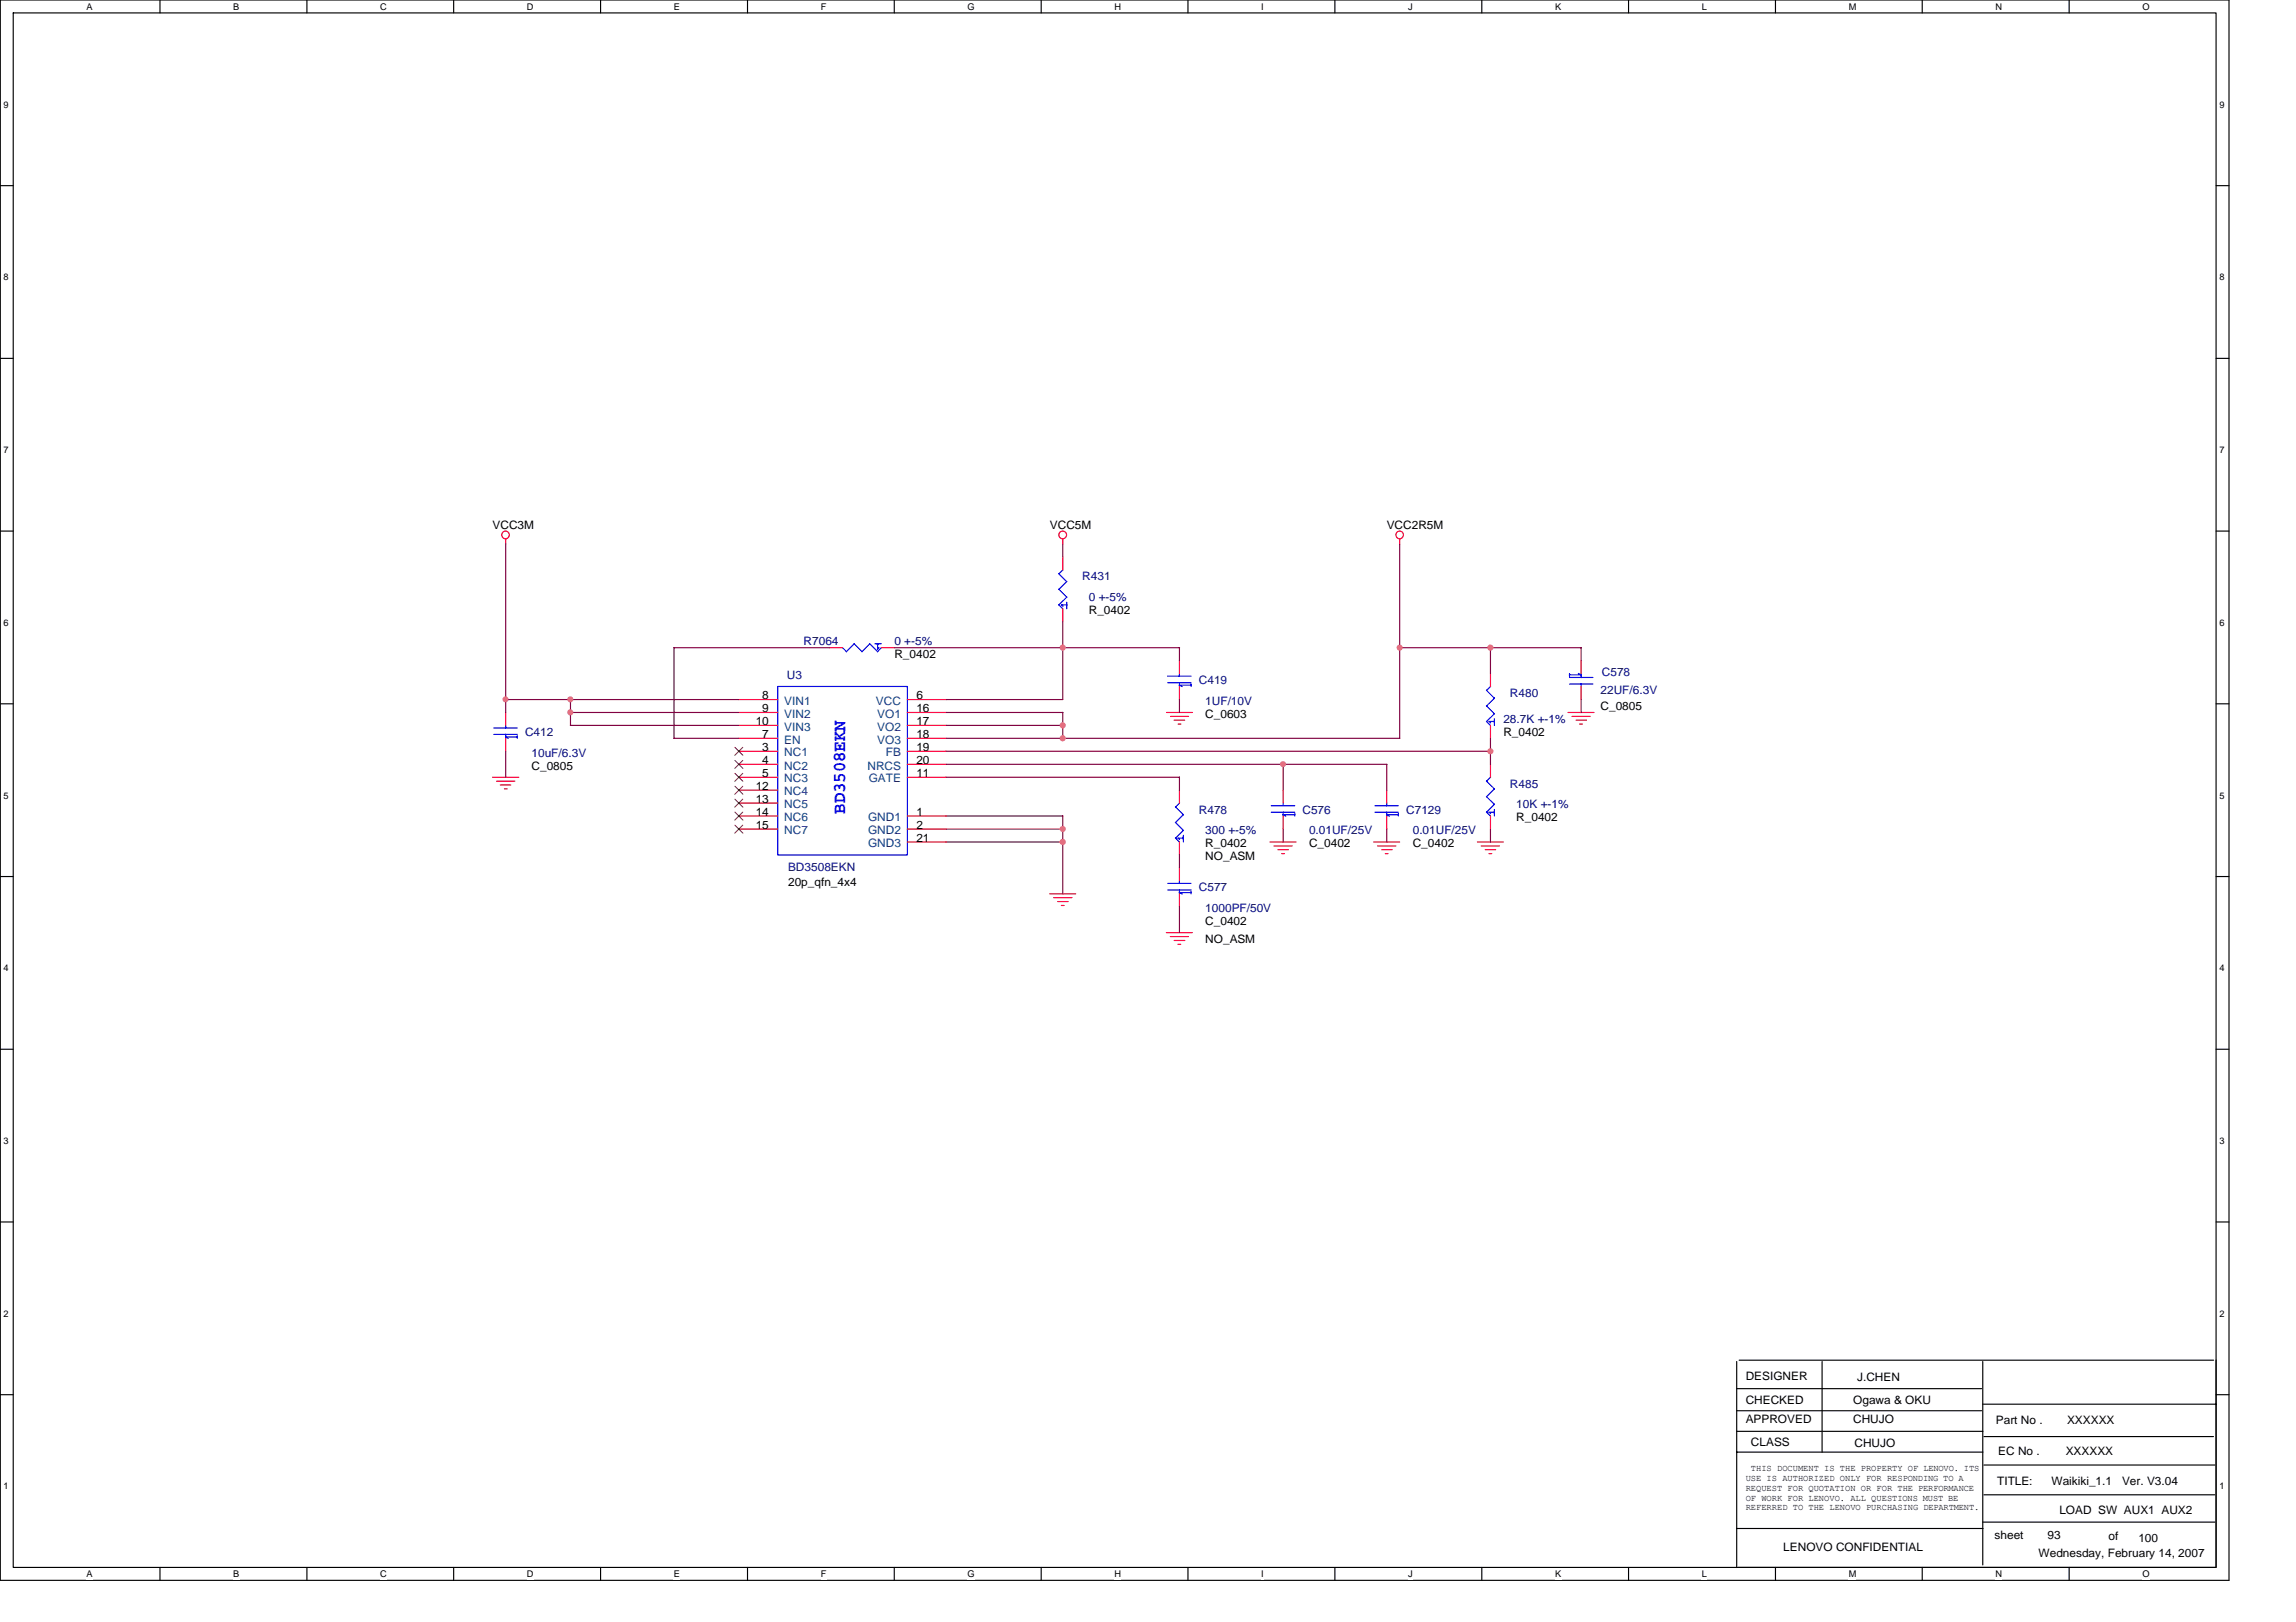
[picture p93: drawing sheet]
<svg xmlns="http://www.w3.org/2000/svg" width="297mm" height="210mm" viewBox="0 0 297 210" stroke-linecap="round" stroke-linejoin="round" font-family="sans-serif">
<defs><g id="words">
<text font-size="2.3" fill="#00f" x="109.3" y="105.3" transform="rotate(-90 109.3 105.3)">BD3508EKN</text>
<g font-size="1.5">
<text x="63.7" y="68.4">VCC3M</text>
<text x="135.8" y="68.4">VCC5M</text>
<text x="179.4" y="68.4">VCC2R5M</text>
<text x="140.9" y="79.5">R_0402</text>
<text x="115.7" y="85.2">R_0402</text>
<text x="97.8" y="93.9">10</text>
<text x="98.6" y="90.5">8</text>
<text x="98.6" y="92.2">9</text>
<text x="98.6" y="95.5">7</text>
<text x="118.6" y="90.5">6</text>
<text x="118.6" y="92.2">16</text>
<text x="118.6" y="93.9">17</text>
<text x="118.6" y="95.5">18</text>
<text x="155.9" y="92.9">C_0603</text>
<text x="194.5" y="95.2">R_0402</text>
<text x="207.1" y="91.9">C_0805</text>
<text x="68.8" y="99.6">C_0805</text>
<text x="98.6" y="97.2">3</text>
<text x="98.6" y="98.9">4</text>
<text x="98.6" y="100.6">5</text>
<text x="118.6" y="97.2">19</text>
<text x="118.6" y="98.9">20</text>
<text x="118.6" y="100.6">11</text>
<text x="97.8" y="102.2">12</text>
<text x="97.8" y="103.9">13</text>
<text x="97.8" y="105.6">14</text>
<text x="97.8" y="107.3">15</text>
<text x="118.6" y="105.6">1</text>
<text x="118.6" y="107.3">2</text>
<text x="196.2" y="106.3">R_0402</text>
<text x="118.6" y="108.9">21</text>
<text x="155.9" y="109.6">R_0402</text>
<text x="155.9" y="111.3">NO_ASM</text>
<text x="169.4" y="109.6">C_0402</text>
<text x="182.8" y="109.6">C_0402</text>
<text x="102" y="114.7">20p_qfn_4x4</text>
<text x="155.9" y="119.7">C_0402</text>
<text x="155.9" y="122">NO_ASM</text>
<text x="225.8" y="178.5">DESIGNER</text>
<text x="240.3" y="178.7">J.CHEN</text>
<text x="225.8" y="181.7">CHECKED</text>
<text x="225.8" y="184.1">APPROVED</text>
<text x="239.8" y="181.7">Ogawa &amp; OKU</text>
<text x="239.8" y="184.1">CHUJO</text>
<text x="258.2" y="184.3">Part No .</text>
<text x="267.4" y="184.3">XXXXXX</text>
<text x="226.5" y="187.1">CLASS</text>
<text x="239.9" y="187.3">CHUJO</text>
<text x="258.5" y="188.3">EC No .</text>
<text x="267.2" y="188.3">XXXXXX</text>
<text x="258.4" y="192.1">TITLE:</text>
<text x="265.4" y="192.1">Waikiki_1.1</text>
<text x="266.4" y="196">LOAD SW AUX1 AUX2</text>
<text x="274.5" y="192.1">Ver. V3.04</text>
<text x="230.7" y="200.7">LENOVO CONFIDENTIAL</text>
<text x="258" y="199.2">sheet</text>
<text x="263.7" y="201.5">Wednesday, February 14, 2007</text>
<text x="264.9" y="199.2">93</text>
<text x="272.8" y="199.3">of</text>
<text x="276.6" y="199.5">100</text>
</g>
<g font-size="1.5" fill="#000080">
<text x="140" y="75.1">R431</text>
<text x="140.9" y="77.8">0 +-5%</text>
<text x="104" y="83.5">R7064</text>
<text x="115.7" y="83.5">0 +-5%</text>
<text x="101.8" y="87.9">U3</text>
<text x="155.1" y="88.5">C419</text>
<text x="207.1" y="89.9">22UF/6.3V</text>
<text x="207.2" y="87.5">C578</text>
<text x="67.9" y="95.2">C412</text>
<text x="155.9" y="91.2">1UF/10V</text>
<text x="194.5" y="93.6">28.7K +-1%</text>
<text x="195.3" y="90.2">R480</text>
<text x="68.8" y="97.9">10uF/6.3V</text>
<text x="195.3" y="101.9">R485</text>
<text x="155.1" y="105.3">R478</text>
<text x="155.9" y="108">300 +-5%</text>
<text x="168.5" y="105.3">C576</text>
<text x="169.4" y="108">0.01UF/25V</text>
<text x="181.9" y="105.3">C7129</text>
<text x="182.8" y="108">0.01UF/25V</text>
<text x="196.2" y="104.6">10K +-1%</text>
<text x="102" y="112.7">BD3508EKN</text>
<text x="155.1" y="115.3">C577</text>
<text x="155.9" y="118">1000PF/50V</text>
</g>
<g font-size="1.5" fill="#004080">
<text x="101.5" y="91.2">VIN1</text>
<text x="101.5" y="92.9">VIN2</text>
<text x="101.5" y="94.6">VIN3</text>
<text x="113.3" y="91.2">VCC</text>
<text x="113.5" y="92.9">VO1</text>
<text x="113.5" y="94.6">VO2</text>
<text x="101.5" y="96.2">EN</text>
<text x="101.5" y="97.9">NC1</text>
<text x="101.5" y="99.6">NC2</text>
<text x="101.5" y="101.3">NC3</text>
<text x="112.2" y="99.6">NRCS</text>
<text x="112.4" y="101.3">GATE</text>
<text x="113.5" y="96.2">VO3</text>
<text x="114.6" y="97.9">FB</text>
<text x="101.5" y="102.9">NC4</text>
<text x="101.5" y="104.6">NC5</text>
<text x="101.5" y="106.3">NC6</text>
<text x="101.5" y="108">NC7</text>
<text x="112.3" y="106.3">GND1</text>
<text x="112.3" y="108">GND2</text>
<text x="112.3" y="109.6">GND3</text>
</g>
<g font-size="1.2">
<text x="11.2" y="1.3">A</text>
<text x="30.2" y="1.3">B</text>
<text x="49.2" y="1.3">C</text>
<text x="68.2" y="1.3">D</text>
<text x="87.2" y="1.3">E</text>
<text x="106.2" y="1.3">F</text>
<text x="125.2" y="1.3">G</text>
<text x="144.2" y="1.3">H</text>
<text x="163.2" y="1.3">I</text>
<text x="182.2" y="1.3">J</text>
<text x="201.2" y="1.3">K</text>
<text x="220.2" y="1.3">L</text>
<text x="239.2" y="1.3">M</text>
<text x="258.2" y="1.3">N</text>
<text x="277.2" y="1.3">O</text>
<text x=".5" y="13.9">9</text>
<text x="287.1" y="13.9">9</text>
<text x=".5" y="36.3">8</text>
<text x="287.1" y="36.3">8</text>
<text x=".5" y="58.6">7</text>
<text x="287.1" y="58.6">7</text>
<text x=".5" y="81">6</text>
<text x="287.1" y="81">6</text>
<text x=".5" y="103.3">5</text>
<text x="287.1" y="103.3">5</text>
<text x=".5" y="125.7">4</text>
<text x="287.1" y="125.7">4</text>
<text x=".5" y="148">3</text>
<text x="287.1" y="148">3</text>
<text x=".5" y="170.4">2</text>
<text x="287.1" y="170.4">2</text>
<text x="225.8" y="191.6">USE IS AUTHORIZED ONLY FOR RESPONDING TO A</text>
<text x="226.5" y="190.4">THIS DOCUMENT IS THE PROPERTY OF LENOVO. ITS</text>
<text x=".5" y="192.7">1</text>
<text x="225.8" y="192.9">REQUEST FOR QUOTATION OR FOR THE PERFORMANCE</text>
<text x="225.8" y="194.2">OF WORK FOR LENOVO. ALL QUESTIONS MUST BE</text>
<text x="225.8" y="195.5">REFERRED TO THE LENOVO PURCHASING DEPARTMENT.</text>
<text x="287.1" y="192.7">1</text>
<text x="11.2" y="204.1">A</text>
<text x="30.2" y="204.1">B</text>
<text x="49.2" y="204.1">C</text>
<text x="68.2" y="204.1">D</text>
<text x="87.2" y="204.1">E</text>
<text x="106.2" y="204.1">F</text>
<text x="125.2" y="204.1">G</text>
<text x="144.2" y="204.1">H</text>
<text x="163.2" y="204.1">I</text>
<text x="182.2" y="204.1">J</text>
<text x="201.2" y="204.1">K</text>
<text x="220.2" y="204.1">L</text>
<text x="239.2" y="204.1">M</text>
<text x="258.2" y="204.1">N</text>
<text x="277.2" y="204.1">O</text>
</g>
</g></defs>
<path d="M0 0h288.4v204.5h-288.4zM1.7 1.7h285v201.1h-285z" fill="none" stroke="#000" stroke-width=".15"/>
<g fill="#fff">
<path d="M11.2 .2h.8v1.3h-.8z"/>
<path d="M11.2 203h.8v1.4h-.8z"/>
</g>
<path d="M20.7 0v1.7M20.7 202.8v1.7" fill="none" stroke="#000" stroke-width=".15"/>
<g fill="#fff">
<path d="M30.2 .2h.8v1.3h-.8z"/>
<path d="M30.2 203h.8v1.4h-.8z"/>
</g>
<path d="M39.7 0v1.7M39.7 202.8v1.7" fill="none" stroke="#000" stroke-width=".15"/>
<g fill="#fff">
<path d="M49.2 .2h.8v1.3h-.8z"/>
<path d="M49.2 203h.8v1.4h-.8z"/>
</g>
<path d="M58.7 0v1.7M58.7 202.8v1.7" fill="none" stroke="#000" stroke-width=".15"/>
<g fill="#fff">
<path d="M68.2 .2h.8v1.3h-.8z"/>
<path d="M68.2 203h.8v1.4h-.8z"/>
</g>
<path d="M77.7 0v1.7M77.7 202.8v1.7" fill="none" stroke="#000" stroke-width=".15"/>
<g fill="#fff">
<path d="M87.2 .2h.8v1.3h-.8z"/>
<path d="M87.2 203h.8v1.4h-.8z"/>
</g>
<path d="M96.7 0v1.7M96.7 202.8v1.7" fill="none" stroke="#000" stroke-width=".15"/>
<g fill="#fff">
<path d="M106.2 .2h.7v1.3h-.7z"/>
<path d="M106.2 203h.7v1.4h-.7z"/>
</g>
<path d="M115.7 0v1.7M115.7 202.8v1.7" fill="none" stroke="#000" stroke-width=".15"/>
<g fill="#fff">
<path d="M125.2 .2h.9v1.3h-.9z"/>
<path d="M125.2 203h.9v1.4h-.9z"/>
</g>
<path d="M134.7 0v1.7M134.7 202.8v1.7" fill="none" stroke="#000" stroke-width=".15"/>
<g fill="#fff">
<path d="M144.2 .2h.8v1.3h-.8z"/>
<path d="M144.2 203h.8v1.4h-.8z"/>
</g>
<path d="M153.7 0v1.7M153.7 202.8v1.7" fill="none" stroke="#000" stroke-width=".15"/>
<g fill="#fff">
<path d="M163.2 .2h.3v1.3h-.3z"/>
<path d="M163.2 203h.3v1.4h-.3z"/>
</g>
<path d="M172.7 0v1.7M172.7 202.8v1.7" fill="none" stroke="#000" stroke-width=".15"/>
<g fill="#fff">
<path d="M182.2 .2h.6v1.3h-.6z"/>
<path d="M182.2 203h.6v1.4h-.6z"/>
</g>
<path d="M191.7 0v1.7M191.7 202.8v1.7" fill="none" stroke="#000" stroke-width=".15"/>
<g fill="#fff">
<path d="M201.2 .2h.8v1.3h-.8z"/>
<path d="M201.2 203h.8v1.4h-.8z"/>
</g>
<path d="M210.7 0v1.7M210.7 202.8v1.7" fill="none" stroke="#000" stroke-width=".15"/>
<g fill="#fff">
<path d="M220.2 .2h.6v1.3h-.6z"/>
<path d="M220.2 203h.6v1.4h-.6z"/>
</g>
<path d="M229.7 0v1.7M229.7 202.8v1.7" fill="none" stroke="#000" stroke-width=".15"/>
<g fill="#fff">
<path d="M239.2 .2h.9v1.3h-.9z"/>
<path d="M239.2 203h.9v1.4h-.9z"/>
</g>
<path d="M248.7 0v1.7M248.7 202.8v1.7" fill="none" stroke="#000" stroke-width=".15"/>
<g fill="#fff">
<path d="M258.2 .2h.8v1.3h-.8z"/>
<path d="M258.2 203h.8v1.4h-.8z"/>
</g>
<path d="M267.7 0v1.7M267.7 202.8v1.7" fill="none" stroke="#000" stroke-width=".15"/>
<g fill="#fff">
<path d="M277.2 .2h.9v1.3h-.9z"/>
<path d="M277.2 203h.9v1.4h-.9z"/>
<path d="M.5 12.8h.6v1.4h-.6z"/>
<path d="M287.1 12.8h.7v1.4h-.7z"/>
<path d="M.5 35.2h.6v1.3h-.6z"/>
<path d="M287.1 35.2h.7v1.3h-.7z"/>
</g>
<path d="M0 24h1.7M286.7 24h1.7" fill="none" stroke="#000" stroke-width=".15"/>
<g fill="#fff">
<path d="M.5 57.6h.6v1.3h-.6z"/>
<path d="M287.1 57.6h.7v1.3h-.7z"/>
</g>
<path d="M0 46.4h1.7M286.7 46.4h1.7" fill="none" stroke="#000" stroke-width=".15"/>
<g fill="#fff">
<path d="M.5 79.9h.6v1.3h-.6z"/>
<path d="M287.1 79.9h.7v1.3h-.7z"/>
</g>
<path d="M0 68.7h1.7M286.7 68.7h1.7" fill="none" stroke="#000" stroke-width=".15"/>
<g fill="#fff">
<path d="M.5 102.3h.6v1.3h-.6z"/>
<path d="M287.1 102.3h.7v1.3h-.7z"/>
</g>
<path d="M0 91.1h1.7M286.7 91.1h1.7" fill="none" stroke="#000" stroke-width=".15"/>
<g fill="#fff">
<path d="M.5 124.6h.6v1.3h-.6z"/>
<path d="M287.1 124.6h.7v1.3h-.7z"/>
</g>
<path d="M0 113.4h1.7M286.7 113.4h1.7" fill="none" stroke="#000" stroke-width=".15"/>
<g fill="#fff">
<path d="M.5 147h.6v1.3h-.6z"/>
<path d="M287.1 147h.7v1.3h-.7z"/>
</g>
<path d="M0 135.8h1.7M286.7 135.8h1.7" fill="none" stroke="#000" stroke-width=".15"/>
<g fill="#fff">
<path d="M.5 169.3h.6v1.3h-.6z"/>
<path d="M287.1 169.3h.7v1.3h-.7z"/>
</g>
<path d="M0 158.1h1.7M286.7 158.1h1.7" fill="none" stroke="#000" stroke-width=".15"/>
<g fill="#fff">
<path d="M.5 191.7h.6v1.3h-.6z"/>
<path d="M287.1 191.7h.7v1.3h-.7z"/>
</g>
<g fill="none" stroke="#000" stroke-width=".15">
<path d="M224.7 179.7h31.7M224.7 176.2v26.7M225 176h61.4M235.7 176.2v11.7M256.5 176.2v26.3M286.7 176v26.8M0 180.5h1.7M224.7 182.6h31.7M224.7 185.2h31.8M224.7 187.9h31.8M224.7 197.8h31.8M256.5 181.7h30.2"/>
<path d="M256.5 197h30.1M256.7 189.6h29.8M256.7 185.9h29.7M256.7 193.4h29.8M286.7 180.5h1.7M224.8 202.8h61.7"/>
</g>
<g fill="none" stroke="#f00" stroke-width=".15">
<path d="M65.4 69.7v.7M137.5 69.7v.7M137.5 72.1v1.7M137.5 78.8v1.7M181.1 69.7v.7M65.4 92.2v1.7M65.4 95.5v1.7M95.6 92.2h5M95.6 90.5h5M95.6 93.9h5M95.6 95.5h5M95.6 97.2h5"/>
<path d="M95.6 98.9h5M107.3 83.8h1.7M114 83.8h1.7M117.4 92.2h5M117.4 90.5h5M117.4 93.9h5M117.4 95.5h5M117.4 97.2h5M117.4 98.9h5M150.9 92.2h3.4M151.4 92.7h2.4M151.9 93.2h1.4"/>
<path d="M152.4 93.7h.4M152.6 85.5v1.7M152.6 88.8v1.7M192.8 87.2v1.6M192.8 93.9v1.6M192.8 98.9v1.7M202.9 92.2h3.3M203.4 92.7h2.3M203.9 93.2h1.3M204.4 93.7h.3M204.6 85.5v1.7M204.6 88.8v1.7"/>
<path d="M63.7 100.6h3.4M64.2 101.1h2.4M64.7 101.6h1.4M65.3 102.1h.3M95.6 100.6h5M95.6 102.3h5M95.6 103.9h5M95.6 105.6h5M95.6 107.3h5M117.4 109h5M117.4 100.6h5M117.4 105.6h5"/>
<path d="M117.4 107.3h5M135.8 115.7h3.4M136.3 116.2h2.4M136.8 116.7h1.4M137.3 117.2h.4M152.6 102.3v1.6M152.6 109v1.6M152.6 112.3v1.7M152.6 115.7v1.6M164.3 109h3.4M164.8 109.5h2.4M165.3 110h1.4"/>
<path d="M165.8 110.5h.4M166 102.3v1.6M166 105.6v1.7M177.7 109h3.4M178.2 109.5h2.4M178.7 110h1.4M179.2 110.5h.4M179.4 102.3v1.6M179.4 105.6v1.7M191.1 109h3.4M191.6 109.5h2.4M192.1 110h1.4"/>
<path d="M192.6 110.5h.4M192.8 105.6v1.7M150.9 120.7h3.4M151.4 121.2h2.4M151.9 121.7h1.4M152.4 122.2h.4"/>
<circle cx="65.4" cy="69.2" r=".49"/>
<circle cx="137.5" cy="69.2" r=".5"/>
<circle cx="181.1" cy="69.2" r=".49"/>
</g>
<g fill="none" stroke="#00f" stroke-width=".15">
<path d="M137 76.2l1 1.1M137 74.2l1 1.1M137 78.3l.5 .5M137.3 78.3h.7M137.3 78.3l.2 .2M137.5 73.7l-.5 .6M138 77.9v.9M138 77.3l-1 1M138 75.2l-1 1.1M63.9 94.2h3M63.9 95h3M65.4 95.4h1.5"/>
<path d="M65.4 93.9v.3M65.4 95v.5M65.4 95.4l.4 .2M66.9 95.2v.3M100.6 88.8h16.8v21.8h-16.8zM109 83.8l.5 .5M110.5 83.3l1 1M110.5 83.3l-1 1M112.5 83.3l1 1M112.5 83.3l-1 1M113.2 83.3h.8M113.5 83.3v.7l.2-.2"/>
<path d="M114 83.8l-.5 .5M151.1 87.5h3M151.1 88.3h3M152.6 88.7h1.5M152.6 87.2v.3M152.6 88.3v.5M152.6 88.7l.3 .2M154.1 88.5v.3M192.3 91.3l1 1.1M192.3 93.3l.5 .6M192.6 93.4h.7M192.7 93.4l.1 .2"/>
<path d="M192.8 88.8l-.5 .5 1 1.1M193.3 93v.9M193.4 92.4l-1.1 1M193.4 90.3l-1.1 1.1M203 88.5h3.1M203 87.7h3.1M203 87.3h1.6M203 87.2v.3M204.2 87.1l.4 .2M204.6 87.2v.5M204.6 88.5v.3M151.1 114.3h3"/>
<path d="M151.1 115.2h3M152.1 106.4l1 1.1M152.1 104.4l1 1M152.1 108.4l.5 .6M152.4 108.5h.7M152.4 108.5l.2 .1M152.6 115.5h1.5M152.6 114v.3M152.6 115.1v.6M152.6 115.5l.3 .2M152.6 103.9l-.5 .5M153.1 108.1v.9"/>
<path d="M153.1 107.4l-1 1.1M153.1 105.4l-1 1M154.1 115.3v.4M164.5 105.1h3M164.5 104.3h3M166 105.4h1.5M166 103.9v.4M166 105.1v.5M166 105.4l.3 .2M167.5 105.3v.3M177.9 105.1h3M177.9 104.3h3"/>
<path d="M179.4 105.4h1.5M179.4 103.9v.4M179.4 105.1v.5M179.4 105.4l.4 .2M180.9 105.3v.3M192.3 103.1l1 1M192.3 101.1l1.1 1-1.1 1M192.3 105.1l.5 .5M192.6 105.1h.7M192.7 105.1l.1 .2M192.8 100.6l-.5 .5M193.3 104.8v.8"/>
<path d="M193.4 104.1l-1.1 1"/>
</g>
<g fill="none" stroke="#804000" stroke-width=".13">
<path d="M95.1 96.7l1 1M95.1 98.4l1 1M96.1 96.7l-1 1M96.1 98.4l-1 1M95.1 100.1l1 1M95.1 101.7l1 1.1M95.1 103.4l1 1.1M95.1 105.1l1 1M95.1 106.8l1 1M96.1 100.1l-1 1M96.1 101.7l-1 1.1M96.1 103.4l-1 1.1"/>
<path d="M96.1 105.1l-1 1M96.1 106.8l-1 1"/>
</g>
<g fill="none" stroke="#800040" stroke-width=".15">
<path d="M65.4 70.4v21.8M137.5 70.4v1.7M181.1 70.4v25.2M65.4 90.5h30.2M65.4 97.2v3.4M73.8 93.9h21.8M73.8 92.2h21.8M73.8 90.5v3.4M87.2 83.8h20.1M87.2 83.8v11.7h8.4M115.7 83.8h36.9M122.4 93.9h15.1"/>
<path d="M122.4 92.2h15.1M122.4 98.9h57M122.4 97.2h70.4M122.4 95.5h58.7M137.5 80.5v10h-15.1M137.5 92.2v3.4M152.6 83.8v1.7M152.6 90.5v1.7M166 98.9v3.4M179.4 98.9v3.4M181.1 83.8h23.5M192.8 83.8v3.4"/>
<path d="M192.8 95.5v3.4M204.6 83.8v1.7M204.6 90.5v1.7M122.4 109h15.1M122.4 105.6h15.1M122.4 107.3h15.1M122.4 100.6h30.2M137.5 105.6v10.1M152.6 100.6v1.7M152.6 110.6v1.7M152.6 117.3v3.4M166 107.3v1.7"/>
<path d="M179.4 107.3v1.7M192.8 107.3v1.7"/>
</g>
<g fill="#f0f" stroke="#f0f" stroke-width=".15">
<circle cx="192.8" cy="97.2" r=".33"/>
<circle cx="137.5" cy="93.9" r=".33"/>
<circle cx="181.1" cy="83.8" r=".32"/>
<circle cx="73.8" cy="92.2" r=".32"/>
<circle cx="137.5" cy="109" r=".33"/>
<circle cx="137.5" cy="107.3" r=".33"/>
<circle cx="65.4" cy="90.5" r=".32"/>
<circle cx="166" cy="98.9" r=".32"/>
<circle cx="73.8" cy="90.5" r=".32"/>
<circle cx="137.5" cy="95.5" r=".33"/>
<circle cx="137.5" cy="83.8" r=".33"/>
<circle cx="192.8" cy="83.8" r=".33"/>
</g>
<use href="#words"/>
</svg>
